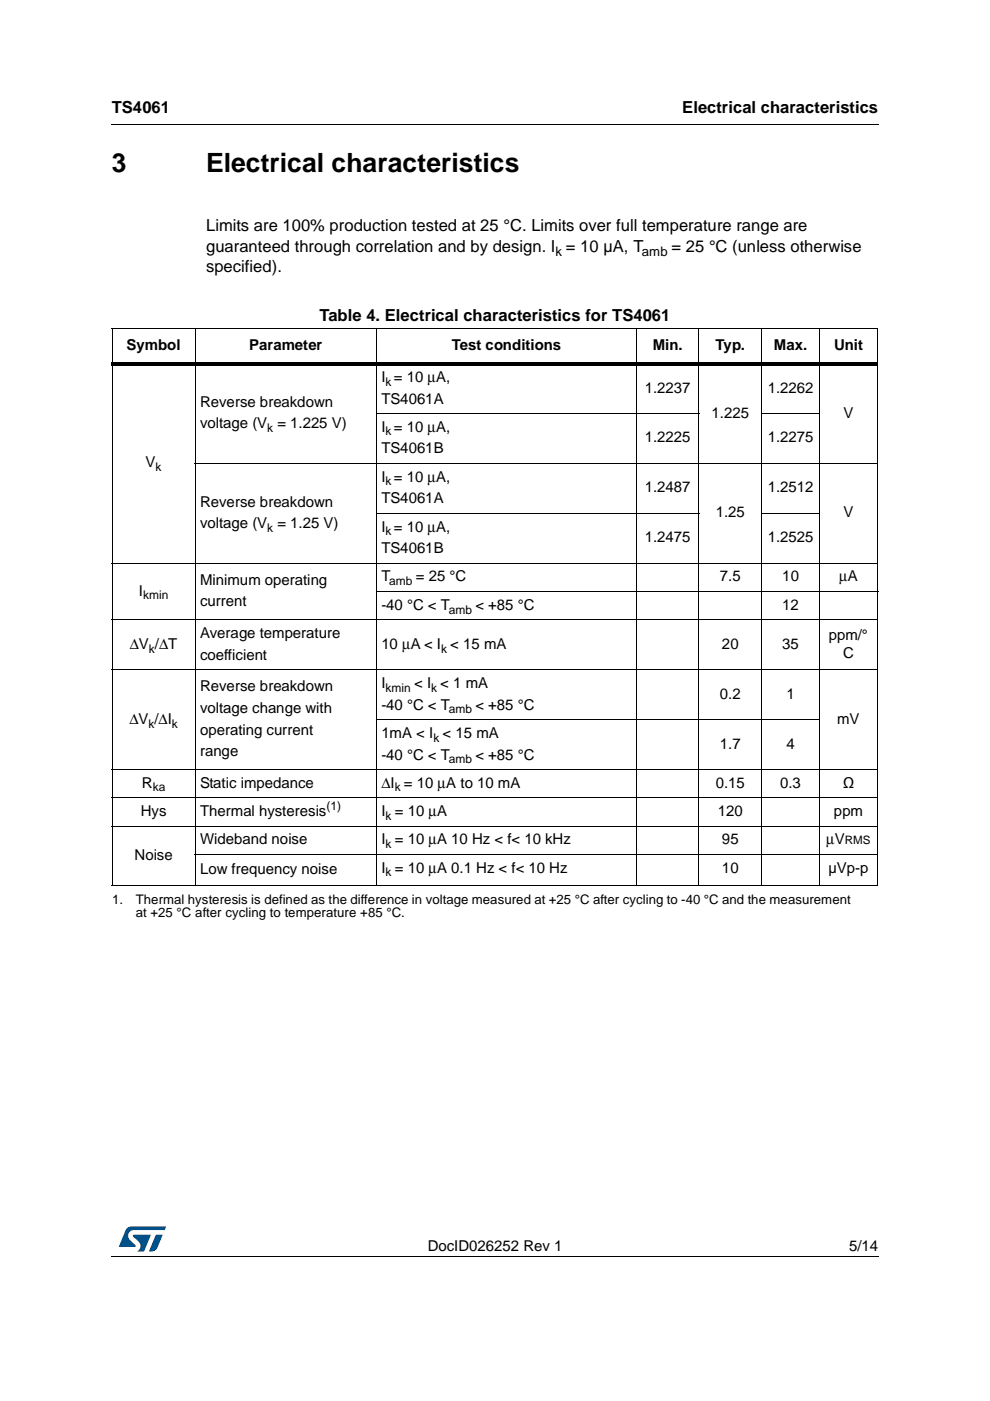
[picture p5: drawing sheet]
<svg xmlns="http://www.w3.org/2000/svg" width="210mm" height="297mm" viewBox="0 0 210 297" stroke-linecap="round" stroke-linejoin="round" font-family="sans-serif">
<defs><g id="words">
<g font-size="5.6">
<text x="23.7" y="36.4">3</text>
<text x="43.7" y="36.4">Electrical characteristics</text>
</g>
<g font-size="3.5">
<text x="23.7" y="23.9">TS4061</text>
<text x="144.7" y="23.9">Electrical characteristics</text>
<text x="43.7" y="49.1">Limits are 100% production tested at 25 °C. Limits over full temperature range are</text>
<text x="43.7" y="53.3">guaranteed through correlation and by design. I = 10 µA, T</text>
<text x="142.4" y="53.3">= 25 °C (unless otherwise</text>
<text x="43.7" y="57.6">specified).</text>
<text x="67.7" y="68.2">Table 4. Electrical characteristics for TS4061</text>
</g>
<g font-size="3.2">
<text x="26.8" y="74.3">Symbol</text>
<text x="52.8" y="74.3">Parameter</text>
<text x="95.8" y="74.3">Test conditions</text>
<text x="138.4" y="74.3">Min.</text>
<text x="151.7" y="74.3">Typ.</text>
<text x="164.1" y="74.3">Max.</text>
<text x="176.8" y="74.3">Unit</text>
<text x="80.9" y="80.9">I = 10 μA,</text>
<text x="136.7" y="83.2">1.2237</text>
<text x="162.8" y="83.2">1.2262</text>
<text x="42.4" y="86.2">Reverse breakdown</text>
<text x="80.9" y="85.6">TS4061A</text>
<text x="150.9" y="88.5">1.225</text>
<text x="178.9" y="88.5">V</text>
<text x="42.4" y="90.8">voltage (V = 1.225 V)</text>
<text x="80.9" y="91.5">I = 10 μA,</text>
<text x="136.7" y="93.8">1.2225</text>
<text x="162.8" y="93.8">1.2275</text>
<text x="30.9" y="99.1">V</text>
<text x="80.9" y="96.1">TS4061B</text>
<text x="42.4" y="107.4">Reverse breakdown</text>
<text x="80.9" y="102.1">I = 10 μA,</text>
<text x="80.9" y="106.7">TS4061A</text>
<text x="136.7" y="104.4">1.2487</text>
<text x="162.8" y="104.4">1.2512</text>
<text x="42.4" y="112">voltage (V = 1.25 V)</text>
<text x="80.9" y="112.7">I = 10 μA,</text>
<text x="151.8" y="109.7">1.25</text>
<text x="178.9" y="109.7">V</text>
<text x="80.9" y="117.3">TS4061B</text>
<text x="136.7" y="115">1.2475</text>
<text x="162.8" y="115">1.2525</text>
<text x="42.4" y="124">Minimum operating</text>
<text x="80.9" y="123.3">T</text>
<text x="88.1" y="123.3">= 25 °C</text>
<text x="152.7" y="123.3">7.5</text>
<text x="165.9" y="123.3">10</text>
<text x="177.9" y="123.3">μA</text>
<text x="29.5" y="126.3">I</text>
<text x="42.4" y="128.6">current</text>
<text x="80.9" y="129.3">-40 °C &lt; T</text>
<text x="100.8" y="129.3">&lt; +85 °C</text>
<text x="165.9" y="129.3">12</text>
<text x="27.5" y="137.6">ΔV /ΔT</text>
<text x="42.4" y="135.3">Average temperature</text>
<text x="80.9" y="137.6">10 μA &lt; I &lt; 15 mA</text>
<text x="153.1" y="137.6">20</text>
<text x="165.9" y="137.6">35</text>
<text x="175.7" y="135.6">ppm/°</text>
<text x="42.4" y="139.9">coefficient</text>
<text x="178.8" y="139.5">C</text>
<text x="42.4" y="146.6">Reverse breakdown</text>
<text x="80.9" y="145.9">I</text>
<text x="87.8" y="145.9">&lt; I &lt; 1 mA</text>
<text x="152.7" y="148.2">0.2</text>
<text x="166.8" y="148.2">1</text>
<text x="27.4" y="153.5">ΔV /ΔI</text>
<text x="42.4" y="151.2">voltage change with</text>
<text x="42.4" y="155.7">operating current</text>
<text x="80.9" y="150.5">-40 °C &lt; T</text>
<text x="100.8" y="150.5">&lt; +85 °C</text>
<text x="177.5" y="153.5">mV</text>
<text x="42.4" y="160.3">range</text>
<text x="80.9" y="161">-40 °C &lt; T</text>
<text x="80.9" y="156.5">1mA &lt; I &lt; 15 mA</text>
<text x="100.8" y="161">&lt; +85 °C</text>
<text x="152.7" y="158.7">1.7</text>
<text x="166.8" y="158.7">4</text>
<text x="30.1" y="167">R</text>
<text x="42.4" y="167">Static impedance</text>
<text x="80.9" y="167">ΔI = 10 μA to 10 mA</text>
<text x="151.8" y="167">0.15</text>
<text x="165.4" y="167">0.3</text>
<text x="178.7" y="167">Ω</text>
<text x="29.8" y="173">Hys</text>
<text x="42.4" y="173">Thermal hysteresis</text>
<text x="80.9" y="173">I = 10 μA</text>
<text x="152.2" y="173">120</text>
<text x="176.8" y="173">ppm</text>
<text x="42.4" y="179">Wideband noise</text>
<text x="80.9" y="179">I = 10 μA 10 Hz &lt; f&lt; 10 kHz</text>
<text x="153.1" y="179">95</text>
<text x="175.2" y="179">μV</text>
<text x="28.5" y="182.3">Noise</text>
<text x="42.4" y="185.3">Low frequency noise</text>
<text x="80.9" y="185">I = 10 μA 0.1 Hz &lt; f&lt; 10 Hz</text>
<text x="153.1" y="185">10</text>
<text x="175.6" y="185">µVp-p</text>
<text x="90.7" y="265.1">DocID026252 Rev 1</text>
<text x="180.1" y="265.1">5/14</text>
</g>
<g font-size="2.8">
<text x="117.8" y="54.2">k</text>
<text x="136.1" y="54.2">amb</text>
<text x="23.8" y="191.6">1.</text>
<text x="28.8" y="191.6">Thermal hysteresis is defined as the difference in voltage measured at +25 °C after cycling to -40 °C and the measurement</text>
<text x="28.8" y="194.4">at +25 °C after cycling to temperature +85 °C.</text>
</g>
<g font-size="2.5">
<text x="81.7" y="81.7">k</text>
<text x="56.6" y="91.6">k</text>
<text x="81.7" y="92.3">k</text>
<text x="33" y="99.9">k</text>
<text x="81.7" y="102.9">k</text>
<text x="56.6" y="112.8">k</text>
<text x="81.7" y="113.5">k</text>
<text x="82.5" y="124.1">amb</text>
<text x="30.4" y="127.1">kmin</text>
<text x="95.2" y="130.1">amb</text>
<text x="31.6" y="138.4">k</text>
<text x="93.5" y="138.4">k</text>
<text x="81.7" y="146.6">kmin</text>
<text x="91.4" y="146.6">k</text>
<text x="31.5" y="154.3">k</text>
<text x="36.4" y="154.3">k</text>
<text x="95.2" y="151.3">amb</text>
<text x="91.9" y="157.2">k</text>
<text x="95.2" y="161.8">amb</text>
<text x="32.4" y="167.8">ka</text>
<text x="83.7" y="167.8">k</text>
<text x="69.2" y="171.7">(1)</text>
<text x="81.7" y="173.8">k</text>
<text x="81.7" y="179.8">k</text>
<text x="179.1" y="179">RMS</text>
<text x="81.7" y="185.8">k</text>
</g>
</g></defs>
<path d="M23.6 26.2l.1 .2zM23.6 266.3l.1 .1z" fill="#000"/>
<path d="M23.7 26.3h162.6M23.7 266.4h162.6" fill="none" stroke="#000" stroke-width=".21"/>
<path d="M25.2 260h10v5.3h-10z" fill="#fff"/>
<g fill="#005189">
<path d="M26.8 260.5l1.1-.5 7.3 .1-.3 .7h-6.5a1.31 1.31 0 0 0-1.2 1.1 1.31 1.31 0 0 0 .8 1.4l.7 .7v.3l-3.5 .1z"/>
<path d="M33.1 261.8h1.4l-.7 1.6a2.16 2.16 0 0 1-1.3 1.9l-.9-.1z"/>
<path d="M28.2 261.8l3.8 .1-1.4 3.3-1.6 .1a1.43 1.43 0 0 0 .6-1.7l-1.4-1.4z"/>
</g>
<g fill="none" stroke="#000" stroke-width=".21">
<path d="M23.7 69.7h162.5M23.8 69.8v117.8M41.4 69.6v118.2M79.8 69.6v118.2M135 69.6v118.2M148.1 69.6v118.2M161.5 69.6v118.2M173.7 69.6v118.2M186.1 69.8v117.8M41.3 98.3h144.9M79.7 87.7h68.6M161.5 87.7h12.3"/>
<path d="M23.7 119.4h162.5M79.7 108.8h68.6M161.5 108.8h12.3M23.7 131.4h162.5M79.7 125.4h106.5M23.7 142h162.5M79.7 152.6h94.1M23.7 163.2h162.5M23.7 169.2h162.5M23.7 175.1h162.5M23.7 187.7h162.5M41.3 181.1h144.9"/>
</g>
<path d="M23.7 76.8h162.5v.7h-162.5z" fill="#000"/>
<use href="#words"/>
</svg>
